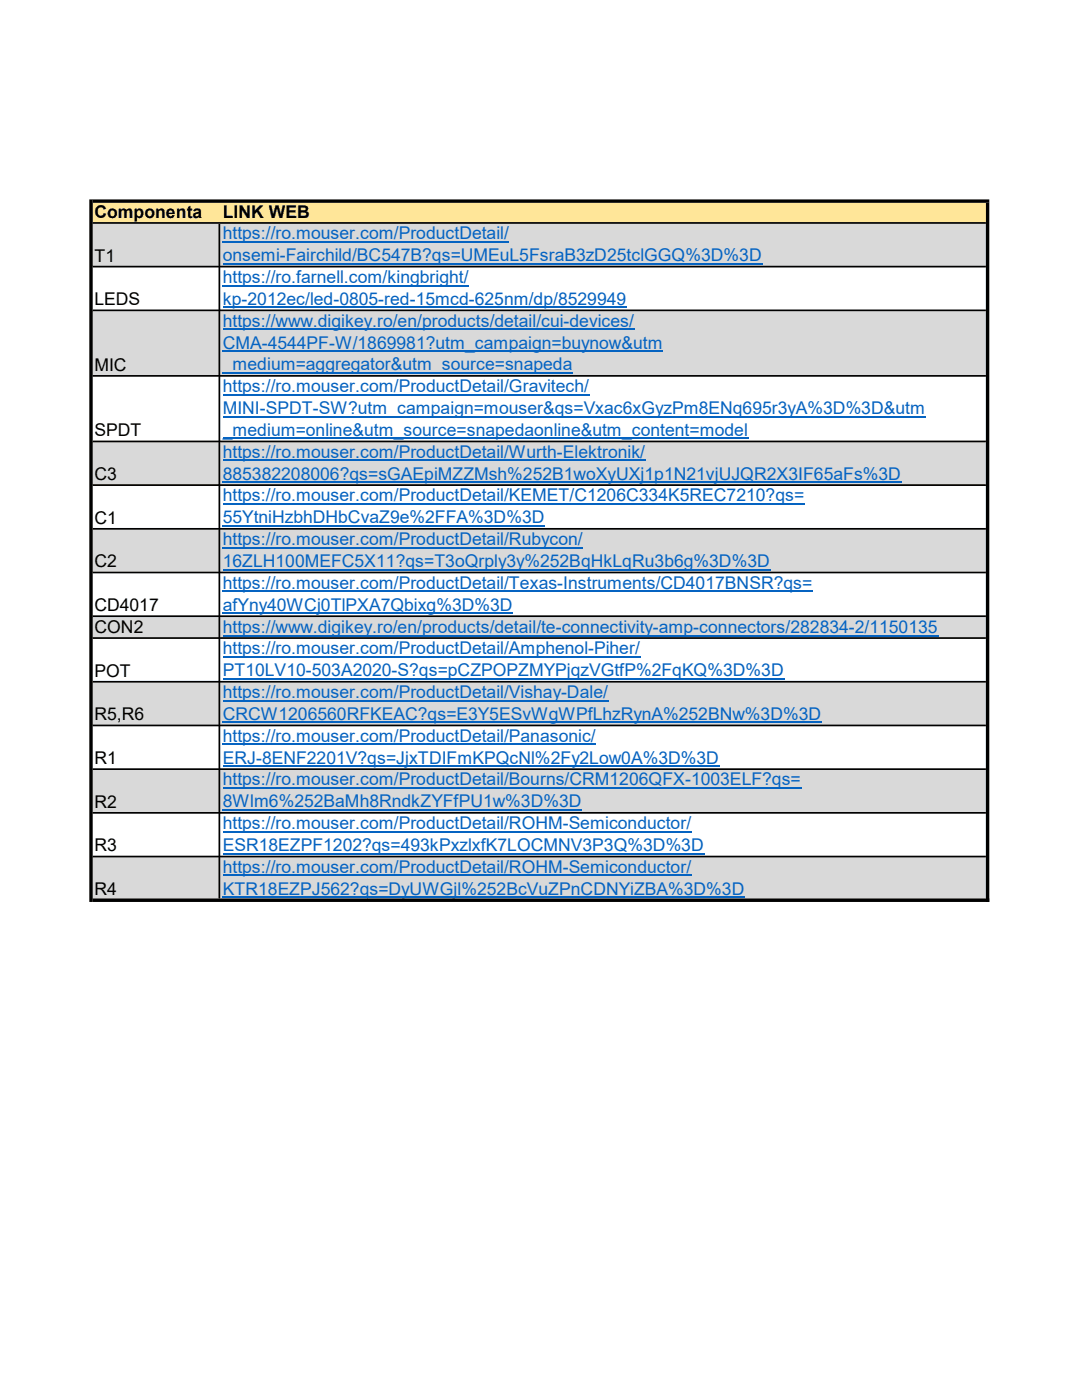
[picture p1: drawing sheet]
<svg xmlns="http://www.w3.org/2000/svg" width="216mm" height="279mm" viewBox="0 0 216 279" stroke-linecap="round" stroke-linejoin="round" font-family="sans-serif">
<defs><g id="words">
<g font-size="3.5">
<text x="18.8" y="43.5">Componenta</text>
<text x="44.4" y="43.5">LINK WEB</text>
<text x="18.8" y="52.2">T1</text>
<text x="18.8" y="60.9">LEDS</text>
<text x="18.8" y="74">MIC</text>
<text x="18.8" y="87.1">SPDT</text>
<text x="18.8" y="95.8">C3</text>
<text x="18.8" y="104.5">C1</text>
<text x="18.8" y="113.2">C2</text>
<text x="18.8" y="122">CD4017</text>
<text x="18.8" y="126.3">CON2</text>
<text x="18.8" y="135">POT</text>
<text x="18.8" y="143.8">R5,R6</text>
<text x="18.8" y="152.5">R1</text>
<text x="18.8" y="161.2">R2</text>
<text x="18.8" y="169.9">R3</text>
<text x="18.8" y="178.6">R4</text>
</g>
<g font-size="3.5" fill="#0563c1">
<text x="44.4" y="47.8">https://ro.mouser.com/ProductDetail/</text>
<text x="44.4" y="52.1">onsemi-Fairchild/BC547B?qs=UMEuL5FsraB3zD25tclGGQ%3D%3D</text>
<text x="44.4" y="56.5">https://ro.farnell.com/kingbright/</text>
<text x="44.4" y="60.8">kp-2012ec/led-0805-red-15mcd-625nm/dp/8529949</text>
<text x="44.4" y="65.2">https://www.digikey.ro/en/products/detail/cui-devices/</text>
<text x="44.4" y="69.6">CMA-4544PF-W/1869981?utm_campaign=buynow&amp;utm</text>
<text x="44.4" y="73.9">_medium=aggregator&amp;utm_source=snapeda</text>
<text x="44.4" y="78.3">https://ro.mouser.com/ProductDetail/Gravitech/</text>
<text x="44.4" y="82.6">MINI-SPDT-SW?utm_campaign=mouser&amp;qs=Vxac6xGyzPm8ENq695r3yA%3D%3D&amp;utm</text>
<text x="44.4" y="87">_medium=online&amp;utm_source=snapedaonline&amp;utm_content=model</text>
<text x="44.4" y="91.4">https://ro.mouser.com/ProductDetail/Wurth-Elektronik/</text>
<text x="44.4" y="95.7">885382208006?qs=sGAEpiMZZMsh%252B1woXyUXj1p1N21vjUJQR2X3IF65aFs%3D</text>
<text x="44.4" y="100.1">https://ro.mouser.com/ProductDetail/KEMET/C1206C334K5REC7210?qs=</text>
<text x="44.4" y="104.4">55YtniHzbhDHbCvaZ9e%2FFA%3D%3D</text>
<text x="44.4" y="108.8">https://ro.mouser.com/ProductDetail/Rubycon/</text>
<text x="44.4" y="113.2">16ZLH100MEFC5X11?qs=T3oQrply3y%252BqHkLqRu3b6g%3D%3D</text>
<text x="44.4" y="117.5">https://ro.mouser.com/ProductDetail/Texas-Instruments/CD4017BNSR?qs=</text>
<text x="44.4" y="121.9">afYny40WCj0TlPXA7Qbixg%3D%3D</text>
<text x="44.4" y="126.3">https://www.digikey.ro/en/products/detail/te-connectivity-amp-connectors/282834-2/1150135</text>
<text x="44.4" y="130.6">https://ro.mouser.com/ProductDetail/Amphenol-Piher/</text>
<text x="44.4" y="135">PT10LV10-503A2020-S?qs=pCZPOPZMYPjqzVGtfP%2FqKQ%3D%3D</text>
<text x="44.4" y="139.3">https://ro.mouser.com/ProductDetail/Vishay-Dale/</text>
<text x="44.4" y="143.7">CRCW1206560RFKEAC?qs=E3Y5ESvWgWPfLhzRynA%252BNw%3D%3D</text>
<text x="44.4" y="148">https://ro.mouser.com/ProductDetail/Panasonic/</text>
<text x="44.4" y="152.4">ERJ-8ENF2201V?qs=JjxTDIFmKPQcNl%2Fy2Low0A%3D%3D</text>
<text x="44.4" y="156.8">https://ro.mouser.com/ProductDetail/Bourns/CRM1206QFX-1003ELF?qs=</text>
<text x="44.4" y="161.1">8Wlm6%252BaMh8RndkZYFfPU1w%3D%3D</text>
<text x="44.4" y="165.5">https://ro.mouser.com/ProductDetail/ROHM-Semiconductor/</text>
<text x="44.4" y="169.8">ESR18EZPF1202?qs=493kPxzlxfK7LOCMNV3P3Q%3D%3D</text>
<text x="44.4" y="174.2">https://ro.mouser.com/ProductDetail/ROHM-Semiconductor/</text>
<text x="44.4" y="178.6">KTR18EZPJ562?qs=DyUWGjl%252BcVuZPnCDNYiZBA%3D%3D</text>
</g>
</g></defs>
<path d="M18.3 40.3h178.8v4.2h-178.8z" fill="#ffe699"/>
<path d="M18.3 44.5h178.8v8.8h-178.8zM18.3 61.9h178.8v13.2h-178.8zM18.3 88.1h178.8v8.8h-178.8zM18.3 105.5h178.8v8.8h-178.8zM18.3 123h178.8v4.4h-178.8zM18.3 136.1h178.8v8.7h-178.8zM18.3 153.5h178.8v8.8h-178.8zM18.3 170.9h178.8v8.8h-178.8z" fill-rule="evenodd" fill="#d9d9d9"/>
<g fill="none" stroke="#0563c1" stroke-width=".25">
<path d="M44.4 48.3h57.2M44.4 52.6h107.7M44.4 57h49.2M44.4 61.3h80.7M44.4 65.7h82.2M44.4 70.1h87.9M44.4 74.4h69.9M44.4 78.8h73.2M44.4 83.1h140.3M44.4 87.5h104.9M44.4 91.9h84.4M44.4 96.2h135.6"/>
<path d="M44.4 100.6h116.2M44.4 104.9h64.3M44.4 109.3h71.9M44.4 113.7h109.3M44.4 118h117.8M44.4 122.4h58M44.4 126.8h142.8M44.4 131.1h83.4M44.4 135.5h112.1M44.4 139.8h77M44.4 144.2h119.6M44.4 148.5h74.6"/>
<path d="M44.4 152.9h99.2M44.4 157.3h115.5M44.4 161.6h71.7M44.4 166h93.6M44.4 170.3h96.1M44.4 174.7h93.6M44.4 179.1h104.2"/>
</g>
<g fill="#000">
<path d="M17.8 39.8h.7v140.2h-.7zM196.7 40.5h.7v139.5h-.7zM43.6 44.7h.3v134.6h-.3z" fill-rule="evenodd"/>
<path d="M18.5 39.8h178.9v.7h-178.9zM18.5 44.3h178.2v.4h-178.2zM18.5 53h178.2v.4h-178.2zM18.5 61.8h178.2v.3h-178.2zM18.5 74.8h178.2v.4h-178.2zM18.5 87.9h178.2v.4h-178.2zM18.5 96.6h178.2v.4h-178.2zM18.5 105.4h178.2v.3h-178.2zM18.5 114.1h178.2v.3h-178.2zM18.5 122.8h178.2v.3h-178.2zM18.5 127.2h178.2v.3h-178.2zM18.5 135.9h178.2v.3h-178.2zM18.5 144.6h178.2v.3h-178.2zM18.5 153.3h178.2v.4h-178.2zM18.5 162.1h178.2v.3h-178.2zM18.5 170.8h178.2v.3h-178.2zM18.5 179.3h178.9v.7h-178.9z" fill-rule="evenodd"/>
</g>
<use href="#words"/>
</svg>
